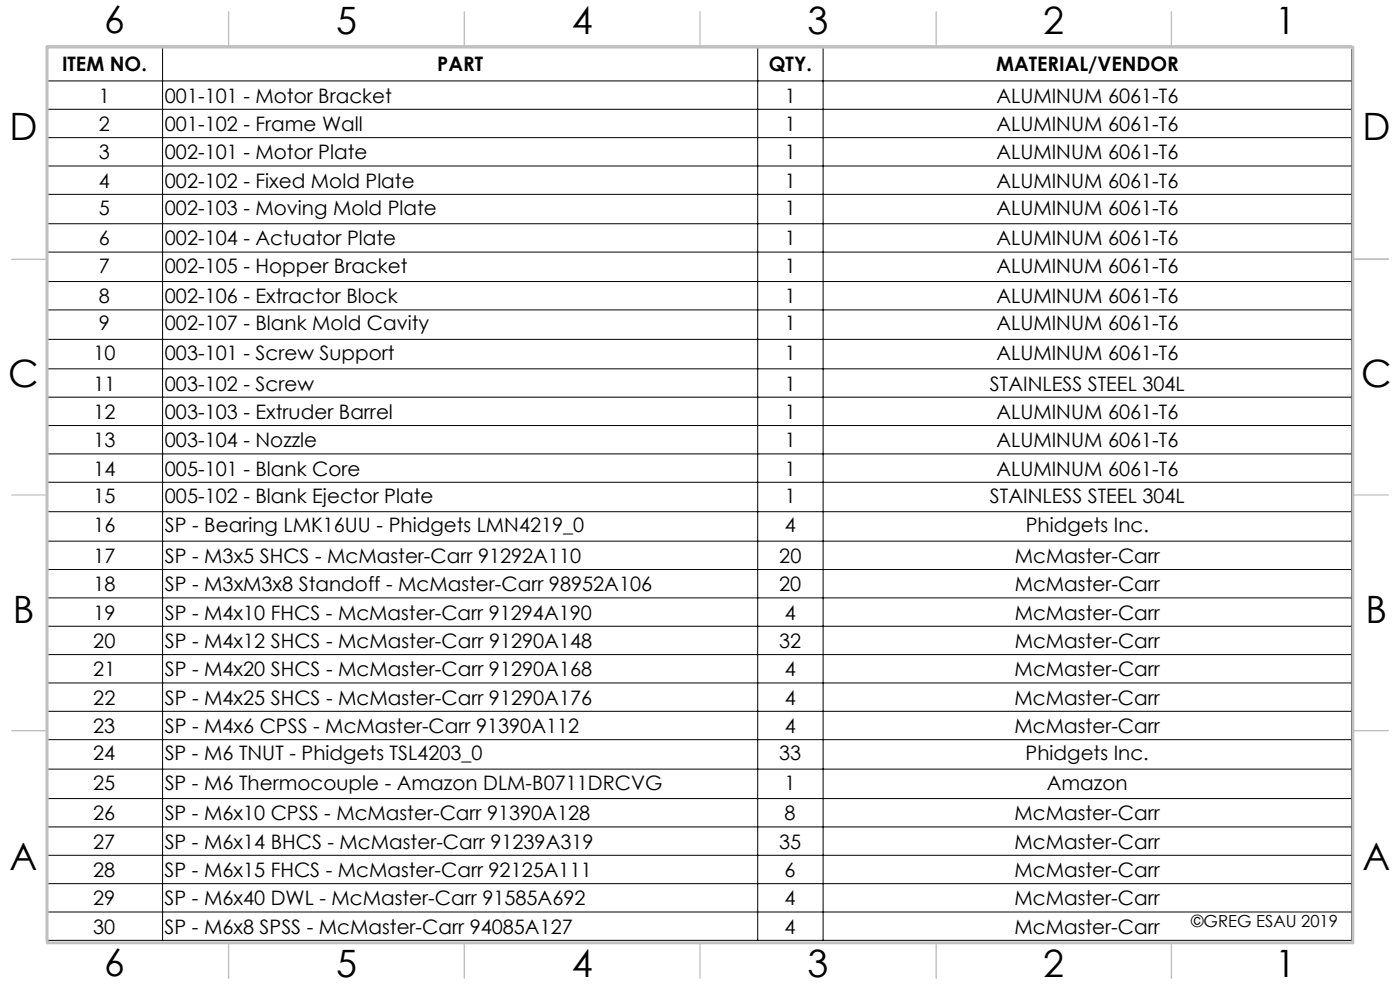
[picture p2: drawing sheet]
<svg xmlns="http://www.w3.org/2000/svg" width="297mm" height="210mm" viewBox="0 0 297 210" stroke-linecap="round" stroke-linejoin="round" font-family="sans-serif">
<defs><g id="words">
<g font-size="8">
<text x="22.1" y="7.1">6</text>
<text x="71.3" y="7.1">5</text>
<text x="121.3" y="7.1">4</text>
<text x="171.3" y="7.1">3</text>
<text x="221.3" y="7.1">2</text>
<text x="270.5" y="7.1">1</text>
<text x="2" y="29.6">D</text>
<text x="289" y="29.6">D</text>
<text x="1.8" y="82.1">C</text>
<text x="288.8" y="82.1">C</text>
<text x="2.7" y="132.1">B</text>
<text x="289.7" y="132.1">B</text>
<text x="2" y="184.6">A</text>
<text x="289" y="184.6">A</text>
<text x="22.1" y="207.1">6</text>
<text x="71.3" y="207.1">5</text>
<text x="121.3" y="207.1">4</text>
<text x="171.3" y="207.1">3</text>
<text x="221.3" y="207.1">2</text>
<text x="270.5" y="207.1">1</text>
</g>
<g font-size="4.2">
<text x="13.2" y="15.1">ITEM NO.</text>
<text x="92.7" y="15.1">PART</text>
<text x="163.1" y="15.1">QTY.</text>
<text x="211.3" y="15.1">MATERIAL/VENDOR</text>
<text x="21" y="21.8">1</text>
<text x="35" y="21.8">001-101 - Motor Bracket</text>
<text x="166.5" y="21.8">1</text>
<text x="211.4" y="21.8">ALUMINUM 6061-T6</text>
<text x="21" y="27.8">2</text>
<text x="35" y="27.8">001-102 - Frame Wall</text>
<text x="166.5" y="27.8">1</text>
<text x="211.4" y="27.8">ALUMINUM 6061-T6</text>
<text x="21" y="33.8">3</text>
<text x="35" y="33.8">002-101 - Motor Plate</text>
<text x="166.5" y="33.8">1</text>
<text x="211.4" y="33.8">ALUMINUM 6061-T6</text>
<text x="21" y="39.8">4</text>
<text x="35" y="39.8">002-102 - Fixed Mold Plate</text>
<text x="166.5" y="39.8">1</text>
<text x="211.4" y="39.8">ALUMINUM 6061-T6</text>
<text x="21" y="45.5">5</text>
<text x="35" y="45.5">002-103 - Moving Mold Plate</text>
<text x="166.5" y="45.5">1</text>
<text x="211.4" y="45.5">ALUMINUM 6061-T6</text>
<text x="21" y="52.1">6</text>
<text x="35" y="52.1">002-104 - Actuator Plate</text>
<text x="166.5" y="52.1">1</text>
<text x="211.4" y="52.1">ALUMINUM 6061-T6</text>
<text x="21" y="57.8">7</text>
<text x="35" y="57.8">002-105 - Hopper Bracket</text>
<text x="166.5" y="57.8">1</text>
<text x="211.4" y="57.8">ALUMINUM 6061-T6</text>
<text x="21" y="64.3">8</text>
<text x="35" y="64.3">002-106 - Extractor Block</text>
<text x="166.5" y="64.3">1</text>
<text x="211.4" y="64.3">ALUMINUM 6061-T6</text>
<text x="21" y="70.1">9</text>
<text x="35" y="70.1">002-107 - Blank Mold Cavity</text>
<text x="166.5" y="70.1">1</text>
<text x="211.4" y="70.1">ALUMINUM 6061-T6</text>
<text x="19.8" y="76.3">10</text>
<text x="35" y="76.3">003-101 - Screw Support</text>
<text x="166.5" y="76.3">1</text>
<text x="211.4" y="76.3">ALUMINUM 6061-T6</text>
<text x="19.8" y="82.8">11</text>
<text x="35" y="82.8">003-102 - Screw</text>
<text x="166.5" y="82.8">1</text>
<text x="210" y="82.8">STAINLESS STEEL 304L</text>
<text x="19.8" y="88.9">12</text>
<text x="35" y="88.9">003-103 - Extruder Barrel</text>
<text x="166.5" y="88.9">1</text>
<text x="211.4" y="88.9">ALUMINUM 6061-T6</text>
<text x="19.8" y="94.9">13</text>
<text x="35" y="94.9">003-104 - Nozzle</text>
<text x="166.5" y="94.9">1</text>
<text x="211.4" y="94.9">ALUMINUM 6061-T6</text>
<text x="19.8" y="100.9">14</text>
<text x="35" y="100.9">005-101 - Blank Core</text>
<text x="166.5" y="100.9">1</text>
<text x="211.4" y="100.9">ALUMINUM 6061-T6</text>
<text x="19.8" y="106.6">15</text>
<text x="35" y="106.6">005-102 - Blank Ejector Plate</text>
<text x="166.5" y="106.6">1</text>
<text x="210" y="106.6">STAINLESS STEEL 304L</text>
<text x="19.8" y="112.9">16</text>
<text x="35" y="112.9">SP - Bearing LMK16UU - Phidgets LMN4219_0</text>
<text x="166.5" y="112.9">4</text>
<text x="217.6" y="112.9">Phidgets Inc.</text>
<text x="19.8" y="119.4">17</text>
<text x="35" y="119.4">SP - M3x5 SHCS - McMaster-Carr 91292A110</text>
<text x="165.3" y="119.4">20</text>
<text x="215.3" y="119.4">McMaster-Carr</text>
<text x="19.8" y="125.4">18</text>
<text x="35" y="125.4">SP - M3xM3x8 Standoff - McMaster-Carr 98952A106</text>
<text x="165.3" y="125.4">20</text>
<text x="215.3" y="125.4">McMaster-Carr</text>
<text x="19.8" y="131.4">19</text>
<text x="35" y="131.4">SP - M4x10 FHCS - McMaster-Carr 91294A190</text>
<text x="166.5" y="131.4">4</text>
<text x="215.3" y="131.4">McMaster-Carr</text>
<text x="19.8" y="137.4">20</text>
<text x="35" y="137.4">SP - M4x12 SHCS - McMaster-Carr 91290A148</text>
<text x="165.3" y="137.4">32</text>
<text x="215.3" y="137.4">McMaster-Carr</text>
<text x="19.8" y="143.5">21</text>
<text x="35" y="143.5">SP - M4x20 SHCS - McMaster-Carr 91290A168</text>
<text x="166.5" y="143.5">4</text>
<text x="215.3" y="143.5">McMaster-Carr</text>
<text x="19.8" y="149.5">22</text>
<text x="35" y="149.5">SP - M4x25 SHCS - McMaster-Carr 91290A176</text>
<text x="166.5" y="149.5">4</text>
<text x="215.3" y="149.5">McMaster-Carr</text>
<text x="19.8" y="155.5">23</text>
<text x="34.9" y="155.5">SP - M4x6 CPSS - McMaster-Carr 91390A112</text>
<text x="166.5" y="155.5">4</text>
<text x="215.2" y="155.5">McMaster-Carr</text>
<text x="19.8" y="161.2">24</text>
<text x="34.9" y="161.2">SP - M6 TNUT - Phidgets TSL4203_0</text>
<text x="165.3" y="161.2">33</text>
<text x="217.6" y="161.2">Phidgets Inc.</text>
<text x="19.8" y="167.5">25</text>
<text x="34.9" y="167.5">SP - M6 Thermocouple - Amazon DLM-B0711DRCVG</text>
<text x="166.5" y="167.5">1</text>
<text x="222.1" y="167.5">Amazon</text>
<text x="19.8" y="174">26</text>
<text x="34.9" y="174">SP - M6x10 CPSS - McMaster-Carr 91390A128</text>
<text x="166.5" y="174">8</text>
<text x="215.2" y="174">McMaster-Carr</text>
<text x="19.8" y="180">27</text>
<text x="34.9" y="180">SP - M6x14 BHCS - McMaster-Carr 91239A319</text>
<text x="165.3" y="180">35</text>
<text x="215.2" y="180">McMaster-Carr</text>
<text x="19.8" y="186">28</text>
<text x="34.9" y="186">SP - M6x15 FHCS - McMaster-Carr 92125A111</text>
<text x="166.4" y="186">6</text>
<text x="215.2" y="186">McMaster-Carr</text>
<text x="19.8" y="192.1">29</text>
<text x="34.9" y="192.1">SP - M6x40 DWL - McMaster-Carr 91585A692</text>
<text x="166.4" y="192.1">4</text>
<text x="215.2" y="192.1">McMaster-Carr</text>
<text x="19.8" y="198.1">30</text>
<text x="34.9" y="198.1">SP - M6x8 SPSS - McMaster-Carr 94085A127</text>
<text x="166.4" y="198.1">4</text>
<text x="215.2" y="198.1">McMaster-Carr</text>
</g>
<text font-size="3.5" x="252.7" y="196.6">©GREG ESAU 2019</text>
</g></defs>
<g fill="none" stroke="#000" stroke-width=".21">
<path d="M9.9 9.8h276.9v189.7h-276.9zM9.9 17.2h276.9M34.5 9.8v189.7M160.7 9.8v189.7M174.6 9.8v189.7M9.9 23.2h276.9M9.9 29.2h276.9M9.9 35.2h276.9M9.9 41.2h276.9M9.9 47.5h276.9M9.9 53.5h276.9M9.9 59.7h276.9"/>
<path d="M9.9 65.7h276.9M9.9 72h276.9M9.9 78.2h276.9M9.9 84.3h276.9M9.9 90.3h276.9M9.9 96.3h276.9M9.9 102.3h276.9M9.9 108.5h276.9M9.9 114.8h276.9M9.9 120.8h276.9M9.9 126.8h276.9M9.9 132.8h276.9"/>
<path d="M9.9 138.9h276.9M9.9 144.9h276.9M9.9 150.9h276.9M9.9 156.9h276.9M9.9 163.1h276.9M9.9 169.4h276.9M9.9 175.4h276.9M9.9 181.4h276.9M9.9 187.4h276.9M9.9 193.5h276.9"/>
</g>
<path d="M287 55h7.5M287 144.8v55.2h-187.2" fill="none" stroke="#c0c0c0" stroke-width=".35"/>
<g fill="none" stroke="#c0c0c0" stroke-width=".3">
<path d="M48.5 2.5v7.5M98.5 2.5v7.5M148.5 2.5v7.5M198.6 2.5v7.5M248.5 2.5v7.5M2.5 55h7.5M287 55h7.5M2.5 105h7.5M287 105h7.5M2.5 155h7.5M287 155h7.5M48.5 200v7.5"/>
<path d="M98.5 200v7.5M148.5 200v7.5M198.6 200v7.5M248.5 200v7.5"/>
</g>
<path d="M10 10h277v190h-277z" fill="none" stroke="#c0c0c0" stroke-width=".6"/>
<use href="#words"/>
</svg>
